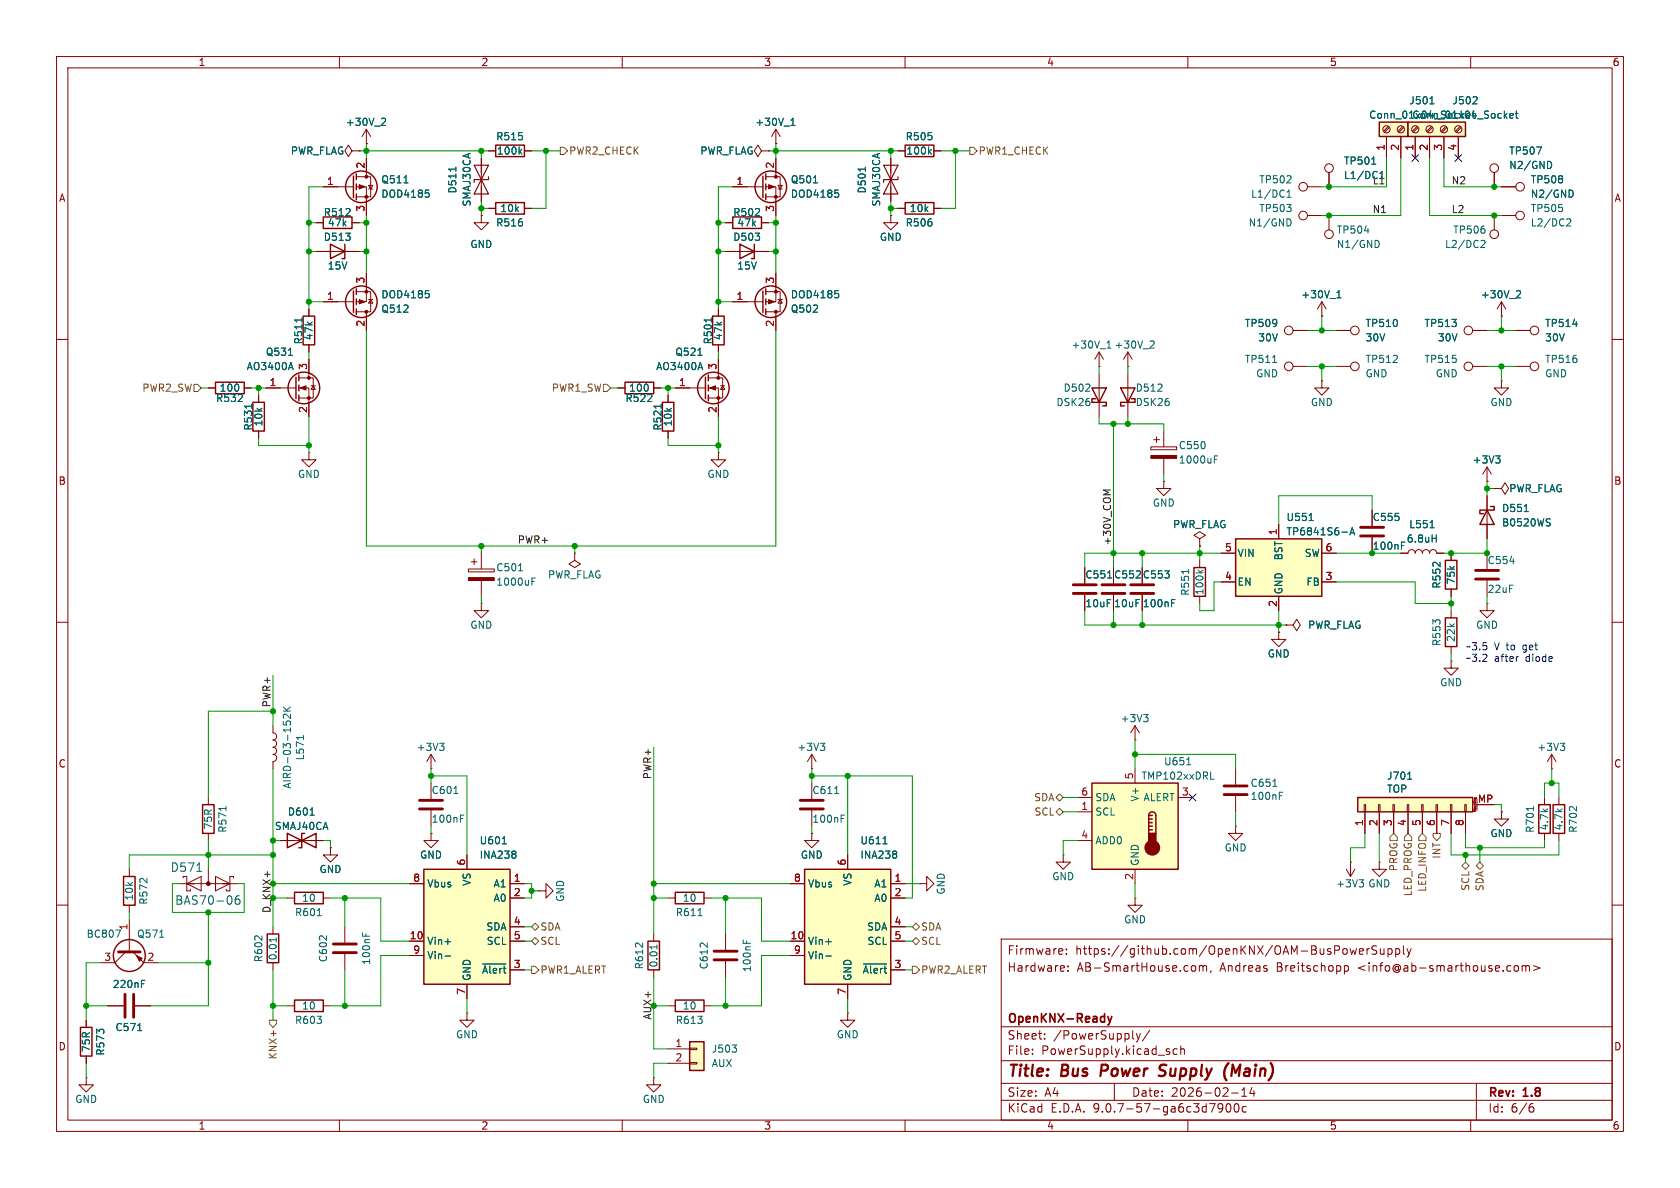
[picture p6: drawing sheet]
<svg xmlns="http://www.w3.org/2000/svg" width="297mm" height="210mm" viewBox="0 0 297 210" stroke-linecap="round" stroke-linejoin="round" font-family="sans-serif">
<defs><g id="words">
<g font-size="2.8" fill="#840000">
<text x="178" y="190.9">Title:</text>
<text x="187.7" y="190.9">Bus</text>
<text x="195.4" y="190.9">Power</text>
<text x="206.6" y="190.9">Supply</text>
<text x="218.8" y="190.9">(Main)</text>
</g>
<g font-size="2.1" fill="#006464">
<text x="30.1" y="154.3">D571</text>
<text x="30.9" y="160.1">BAS70-06</text>
</g>
<g font-size="2.1" fill="#840000">
<text x="178" y="172">Hardware:</text>
<text x="178" y="169">Firmware:</text>
<text x="190.1" y="169">https://github.com/OpenKNX/OAM-BusPowerSupply</text>
<text x="190.4" y="172">AB-SmartHouse.com,</text>
<text x="215.7" y="172">Andreas</text>
<text x="225.8" y="172">Breitschopp</text>
<text x="240.3" y="172">&lt;info@ab-smarthouse.com&gt;</text>
<text x="178" y="184">Sheet:</text>
<text x="178" y="181.2">OpenKNX-Ready</text>
<text x="186.2" y="184">/PowerSupply/</text>
<text x="178" y="186.7">File:</text>
<text x="184.1" y="186.7">PowerSupply.kicad_sch</text>
<text x="178" y="196.9">KiCad</text>
<text x="178" y="194.1">Size:</text>
<text x="184.7" y="194.1">A4</text>
<text x="185.7" y="196.9">E.D.A.</text>
<text x="193.3" y="196.9">9.0.7-57-ga6c3d7900c</text>
<text x="200" y="194.1">Date:</text>
<text x="207" y="194.1">2026-02-14</text>
<text x="263" y="194.3">Rev:</text>
<text x="263" y="196.9">Id:</text>
<text x="267.1" y="196.9">6/6</text>
<text x="269.4" y="194.3">1.8</text>
</g>
<g font-size="1.8" fill="#840000">
<text x="35" y="11.9">1</text>
<text x="85" y="11.9">2</text>
<text x="135" y="11.9">3</text>
<text x="185" y="11.9">4</text>
<text x="235" y="11.9">5</text>
<text x="285" y="11.9">6</text>
<text x="10.3" y="35.9">A</text>
<text x="285.3" y="35.9">A</text>
<text x="10.3" y="85.9">B</text>
<text x="285.3" y="85.9">B</text>
<text x="10.3" y="135.9">C</text>
<text x="285.3" y="135.9">C</text>
<text x="10.3" y="185.9">D</text>
<text x="285.3" y="185.9">D</text>
<text x="35" y="199.9">1</text>
<text x="85" y="199.9">2</text>
<text x="135" y="199.9">3</text>
<text x="185" y="199.9">4</text>
<text x="235" y="199.9">5</text>
<text x="285" y="199.9">6</text>
</g>
<g font-size="1.8" fill="#006464">
<text x="61" y="22.5">+30V_2</text>
<text x="133.4" y="22.5">+30V_1</text>
<text x="242" y="21.2">Conn_01x04_Socket</text>
<text x="249.1" y="18.6">J501</text>
<text x="249.6" y="21.2">Conn_01x04_Socket</text>
<text x="256.7" y="18.6">J502</text>
<text x="51.3" y="27.5">PWR_FLAG</text>
<text x="87.6" y="25">R515</text>
<text x="87.7" y="27.5">100k</text>
<text x="123.7" y="27.5">PWR_FLAG</text>
<text x="160" y="25">R505</text>
<text x="160.1" y="27.5">100k</text>
<text x="237.5" y="29.3">TP501</text>
<text x="266.7" y="27.5">TP507</text>
<text x="67.3" y="35.2">DOD4185</text>
<text x="67.3" y="32.6">Q511</text>
<text x="80.9" y="34.3" transform="rotate(-90 80.9 34.3)">D511</text>
<text x="139.7" y="35.2">DOD4185</text>
<text x="139.7" y="32.6">Q501</text>
<text x="153.3" y="34.3" transform="rotate(-90 153.3 34.3)">D501</text>
<text x="221.1" y="35.2">L1/DC1</text>
<text x="222.5" y="32.6">TP502</text>
<text x="237.5" y="31.9">L1/DC1</text>
<text x="242.6" y="32.7">L1</text>
<text x="266.7" y="30.1">N2/GND</text>
<text x="270.5" y="32.6">TP508</text>
<text x="270.5" y="35.2">N2/GND</text>
<text x="57.1" y="38.4">R512</text>
<text x="57.9" y="40.2">47k</text>
<text x="83.4" y="36.6" transform="rotate(-90 83.4 36.6)">SMAJ30CA</text>
<text x="87.6" y="40.2">R516</text>
<text x="88.3" y="37.7">10k</text>
<text x="129.5" y="38.4">R502</text>
<text x="130.3" y="40.2">47k</text>
<text x="155.8" y="36.6" transform="rotate(-90 155.8 36.6)">SMAJ30CA</text>
<text x="160" y="40.2">R506</text>
<text x="160.7" y="37.7">10k</text>
<text x="220.6" y="40.2">N1/GND</text>
<text x="222.5" y="37.7">TP503</text>
<text x="236.2" y="41.5">TP504</text>
<text x="256.8" y="41.5">TP506</text>
<text x="270.5" y="37.7">TP505</text>
<text x="270.5" y="40.2">L2/DC2</text>
<text x="57.1" y="42.8">D513</text>
<text x="57.8" y="47.9">15V</text>
<text x="83.1" y="44">GND</text>
<text x="129.5" y="42.8">D503</text>
<text x="130.2" y="47.9">15V</text>
<text x="155.4" y="42.8">GND</text>
<text x="236.2" y="44">N1/GND</text>
<text x="255.4" y="44">L2/DC2</text>
<text x="67.3" y="52.9">DOD4185</text>
<text x="139.7" y="52.9">DOD4185</text>
<text x="229.9" y="52.9">+30V_1</text>
<text x="261.7" y="52.9">+30V_2</text>
<text x="67.3" y="55.5">Q512</text>
<text x="139.7" y="55.5">Q502</text>
<text x="220" y="58">TP509</text>
<text x="241.3" y="58">TP510</text>
<text x="251.7" y="58">TP513</text>
<text x="273.1" y="58">TP514</text>
<text x="43.5" y="65.6">AO3400A</text>
<text x="46.9" y="63.1">Q531</text>
<text x="53.7" y="61" transform="rotate(-90 53.7 61)">R511</text>
<text x="55.5" y="60.2" transform="rotate(-90 55.5 60.2)">47k</text>
<text x="115.9" y="65.6">AO3400A</text>
<text x="119.3" y="63.1">Q521</text>
<text x="126" y="61" transform="rotate(-90 126 61)">R501</text>
<text x="127.9" y="60.2" transform="rotate(-90 127.9 60.2)">47k</text>
<text x="189.3" y="61.8">+30V_1</text>
<text x="196.9" y="61.8">+30V_2</text>
<text x="220" y="64.4">TP511</text>
<text x="222.3" y="60.6">30V</text>
<text x="241.3" y="64.4">TP512</text>
<text x="241.3" y="60.6">30V</text>
<text x="251.7" y="64.4">TP515</text>
<text x="254.1" y="60.6">30V</text>
<text x="273.1" y="64.4">TP516</text>
<text x="273.1" y="60.6">30V</text>
<text x="38.1" y="71.3">R532</text>
<text x="38.7" y="69.4">100</text>
<text x="110.5" y="71.3">R522</text>
<text x="111.1" y="69.4">100</text>
<text x="186.7" y="72">DSK26</text>
<text x="187.9" y="69.4">D502</text>
<text x="200.7" y="69.4">D512</text>
<text x="200.7" y="72">DSK26</text>
<text x="222" y="66.9">GND</text>
<text x="231.6" y="72">GND</text>
<text x="241.3" y="66.9">GND</text>
<text x="253.7" y="66.9">GND</text>
<text x="263.4" y="72">GND</text>
<text x="273.1" y="66.9">GND</text>
<text x="44.8" y="76.2" transform="rotate(-90 44.8 76.2)">R531</text>
<text x="46.6" y="75.5" transform="rotate(-90 46.6 75.5)">10k</text>
<text x="117.2" y="76.2" transform="rotate(-90 117.2 76.2)">R521</text>
<text x="119" y="75.5" transform="rotate(-90 119 75.5)">10k</text>
<text x="208.3" y="79.6">C550</text>
<text x="208.3" y="82.1">1000uF</text>
<text x="260.2" y="82.1">+3V3</text>
<text x="52.6" y="84.7">GND</text>
<text x="125" y="84.7">GND</text>
<text x="203.7" y="89.8">GND</text>
<text x="266.7" y="87.2">PWR_FLAG</text>
<text x="207.3" y="93.6">PWR_FLAG</text>
<text x="227.3" y="92.3">U551</text>
<text x="227.3" y="94.8">TP6841S6-A</text>
<text x="242.6" y="92.3">C555</text>
<text x="249" y="93.6">L551</text>
<text x="265.4" y="90.7">D551</text>
<text x="265.4" y="93.3">B0520WS</text>
<text x="87.6" y="101.2">C501</text>
<text x="218.7" y="98.7">VIN</text>
<text x="226.9" y="99.2" transform="rotate(-90 226.9 99.2)">BST</text>
<text x="230.6" y="98.7">SW</text>
<text x="242.6" y="97.4">100nF</text>
<text x="248.6" y="96.1">6.8uH</text>
<text x="262.9" y="99.9">C554</text>
<text x="87.6" y="103.7">1000uF</text>
<text x="96.8" y="102.5">PWR_FLAG</text>
<text x="191.8" y="102.5">C551</text>
<text x="191.8" y="107.5">10uF</text>
<text x="196.9" y="102.5">C552</text>
<text x="196.9" y="107.5">10uF</text>
<text x="201.9" y="102.5">C553</text>
<text x="201.9" y="107.5">100nF</text>
<text x="210.4" y="105.4" transform="rotate(-90 210.4 105.4)">R551</text>
<text x="213" y="105.3" transform="rotate(-90 213 105.3)">100k</text>
<text x="218.7" y="103.7">EN</text>
<text x="226.9" y="105.2" transform="rotate(-90 226.9 105.2)">GND</text>
<text x="230.9" y="103.7">FB</text>
<text x="254.9" y="104.2" transform="rotate(-90 254.9 104.2)">R552</text>
<text x="257.4" y="103.4" transform="rotate(-90 257.4 103.4)">75k</text>
<text x="262.9" y="105">22uF</text>
<text x="83.1" y="111.4">GND</text>
<text x="231.1" y="111.4">PWR_FLAG</text>
<text x="257.4" y="113.6" transform="rotate(-90 257.4 113.6)">22k</text>
<text x="260.9" y="111.4">GND</text>
<text x="224" y="116.4">GND</text>
<text x="254.9" y="114.3" transform="rotate(-90 254.9 114.3)">R553</text>
<text x="254.5" y="121.5">GND</text>
<text x="198" y="127.9">+3V3</text>
<text x="53.9" y="134.5" transform="rotate(-90 53.9 134.5)">L571</text>
<text x="73.6" y="132.9">+3V3</text>
<text x="140.9" y="132.9">+3V3</text>
<text x="205.7" y="135.5">U651</text>
<text x="271.7" y="132.9">+3V3</text>
<text x="51.6" y="139.5" transform="rotate(-90 51.6 139.5)">AIRD-03-152K</text>
<text x="76.2" y="140.6">C601</text>
<text x="143.5" y="140.6">C611</text>
<text x="193.5" y="141.8">SDA</text>
<text x="201.5" y="141.8" transform="rotate(-90 201.5 141.8)">V+</text>
<text x="201.7" y="138">TMP102xxDRL</text>
<text x="202.1" y="141.8">ALERT</text>
<text x="221" y="139.3">C651</text>
<text x="221" y="141.6">100nF</text>
<text x="245.1" y="138">J701</text>
<text x="245.1" y="140.3">TOP</text>
<text x="37.7" y="146.7" transform="rotate(-90 37.7 146.7)">75R</text>
<text x="40.2" y="147.3" transform="rotate(-90 40.2 147.3)">R571</text>
<text x="48.5" y="146.9">SMAJ40CA</text>
<text x="50.8" y="144.4">D601</text>
<text x="76.2" y="145.6">100nF</text>
<text x="84.7" y="149.5">U601</text>
<text x="143.5" y="145.6">100nF</text>
<text x="152" y="149.5">U611</text>
<text x="193.5" y="144.4">SCL</text>
<text x="193.5" y="149.5">ADD0</text>
<text x="263.4" y="148.2">GND</text>
<text x="271.4" y="147.3" transform="rotate(-90 271.4 147.3)">R701</text>
<text x="273.9" y="146.9" transform="rotate(-90 273.9 146.9)">4.7k</text>
<text x="276.5" y="146.9" transform="rotate(-90 276.5 146.9)">4.7k</text>
<text x="279" y="147.3" transform="rotate(-90 279 147.3)">R702</text>
<text x="56.4" y="154.5">GND</text>
<text x="74.2" y="152">GND</text>
<text x="84.7" y="152">INA238</text>
<text x="141.5" y="152">GND</text>
<text x="152" y="152">INA238</text>
<text x="185.9" y="155.8">GND</text>
<text x="201.5" y="153.2" transform="rotate(-90 201.5 153.2)">GND</text>
<text x="216.4" y="150.7">GND</text>
<text x="23.7" y="159.3" transform="rotate(-90 23.7 159.3)">10k</text>
<text x="26.3" y="160" transform="rotate(-90 26.3 160)">R572</text>
<text x="53.3" y="159.6">10</text>
<text x="75.4" y="157.1">Vbus</text>
<text x="83.4" y="156.7" transform="rotate(-90 83.4 156.7)">VS</text>
<text x="87.2" y="157.1">A1</text>
<text x="87.2" y="159.6">A0</text>
<text x="99.9" y="159.5" transform="rotate(-90 99.9 159.5)">GND</text>
<text x="120.6" y="159.6">10</text>
<text x="142.7" y="157.1">Vbus</text>
<text x="150.7" y="156.7" transform="rotate(-90 150.7 156.7)">VS</text>
<text x="154.5" y="157.1">A1</text>
<text x="154.5" y="159.6">A0</text>
<text x="167.2" y="158.2" transform="rotate(-90 167.2 158.2)">GND</text>
<text x="236.1" y="157.1">+3V3</text>
<text x="241.8" y="157.1">GND</text>
<text x="15.2" y="166">BC807</text>
<text x="24.1" y="166">Q571</text>
<text x="52.1" y="162.2">R601</text>
<text x="75.4" y="167.2">Vin+</text>
<text x="85.9" y="164.7">SDA</text>
<text x="86" y="167.2">SCL</text>
<text x="119.4" y="162.2">R611</text>
<text x="142.7" y="167.2">Vin+</text>
<text x="153.2" y="164.7">SDA</text>
<text x="153.3" y="167.2">SCL</text>
<text x="198.6" y="163.4">GND</text>
<text x="46.6" y="170.2" transform="rotate(-90 46.6 170.2)">R602</text>
<text x="49.1" y="169.9" transform="rotate(-90 49.1 169.9)">0.01</text>
<text x="58" y="170.2" transform="rotate(-90 58 170.2)">C602</text>
<text x="65.6" y="170.7" transform="rotate(-90 65.6 170.7)">100nF</text>
<text x="75.4" y="169.8">Vin-</text>
<text x="83.4" y="173.5" transform="rotate(-90 83.4 173.5)">GND</text>
<text x="85.1" y="172.3">~{Alert}</text>
<text x="113.9" y="171.5" transform="rotate(-90 113.9 171.5)">R612</text>
<text x="116.4" y="171.1" transform="rotate(-90 116.4 171.1)">0.01</text>
<text x="125.3" y="171.5" transform="rotate(-90 125.3 171.5)">C612</text>
<text x="132.9" y="171.9" transform="rotate(-90 132.9 171.9)">100nF</text>
<text x="142.7" y="169.8">Vin-</text>
<text x="150.7" y="173.5" transform="rotate(-90 150.7 173.5)">GND</text>
<text x="152.4" y="172.3">~{Alert}</text>
<text x="19.8" y="174.9">220nF</text>
<text x="53.3" y="178.7">10</text>
<text x="120.6" y="178.7">10</text>
<text x="20.3" y="182.5">C571</text>
<text x="52.1" y="181.2">R603</text>
<text x="80.5" y="183.7">GND</text>
<text x="119.4" y="181.2">R613</text>
<text x="147.8" y="183.7">GND</text>
<text x="16.1" y="186.1" transform="rotate(-90 16.1 186.1)">75R</text>
<text x="18.6" y="186.7" transform="rotate(-90 18.6 186.7)">R573</text>
<text x="125.7" y="186.3">J503</text>
<text x="125.7" y="188.8">AUX</text>
<text x="13.2" y="195.2">GND</text>
<text x="113.5" y="195.2">GND</text>
</g>
<g font-size="1.8" fill="#a90000">
<text x="64.5" y="29.9" transform="rotate(-90 64.5 29.9)">2</text>
<text x="136.9" y="29.9" transform="rotate(-90 136.9 29.9)">2</text>
<text x="244.9" y="26.7" transform="rotate(-90 244.9 26.7)">1</text>
<text x="247.4" y="26.7" transform="rotate(-90 247.4 26.7)">2</text>
<text x="249.9" y="26.7" transform="rotate(-90 249.9 26.7)">1</text>
<text x="252.5" y="26.7" transform="rotate(-90 252.5 26.7)">2</text>
<text x="255" y="26.7" transform="rotate(-90 255 26.7)">3</text>
<text x="257.6" y="26.7" transform="rotate(-90 257.6 26.7)">4</text>
<text x="57.7" y="32.8">1</text>
<text x="130.1" y="32.8">1</text>
<text x="64.5" y="37.5" transform="rotate(-90 64.5 37.5)">3</text>
<text x="136.9" y="37.5" transform="rotate(-90 136.9 37.5)">3</text>
<text x="57.7" y="53.1">1</text>
<text x="64.5" y="50.2" transform="rotate(-90 64.5 50.2)">3</text>
<text x="130.1" y="53.1">1</text>
<text x="136.9" y="50.2" transform="rotate(-90 136.9 50.2)">3</text>
<text x="64.5" y="57.9" transform="rotate(-90 64.5 57.9)">2</text>
<text x="136.9" y="57.9" transform="rotate(-90 136.9 57.9)">2</text>
<text x="54.4" y="65.5" transform="rotate(-90 54.4 65.5)">3</text>
<text x="126.7" y="65.5" transform="rotate(-90 126.7 65.5)">3</text>
<text x="47.6" y="68.3">1</text>
<text x="119.9" y="68.3">1</text>
<text x="54.4" y="73.1" transform="rotate(-90 54.4 73.1)">2</text>
<text x="126.7" y="73.1" transform="rotate(-90 126.7 73.1)">2</text>
<text x="225.8" y="94.7" transform="rotate(-90 225.8 94.7)">1</text>
<text x="216.5" y="97.5">5</text>
<text x="234.2" y="97.5">6</text>
<text x="216.5" y="102.6">4</text>
<text x="225.8" y="107.4" transform="rotate(-90 225.8 107.4)">2</text>
<text x="234.2" y="102.6">3</text>
<text x="200.4" y="137.9" transform="rotate(-90 200.4 137.9)">5</text>
<text x="191.1" y="140.7">6</text>
<text x="191.1" y="143.3">1</text>
<text x="208.8" y="140.7">3</text>
<text x="261.2" y="142">MP</text>
<text x="191.1" y="148.3">4</text>
<text x="241" y="146.1" transform="rotate(-90 241 146.1)">1</text>
<text x="243.6" y="146.1" transform="rotate(-90 243.6 146.1)">2</text>
<text x="246.1" y="146.1" transform="rotate(-90 246.1 146.1)">3</text>
<text x="248.7" y="146.1" transform="rotate(-90 248.7 146.1)">4</text>
<text x="251.2" y="146.1" transform="rotate(-90 251.2 146.1)">5</text>
<text x="253.7" y="146.1" transform="rotate(-90 253.7 146.1)">6</text>
<text x="256.3" y="146.1" transform="rotate(-90 256.3 146.1)">7</text>
<text x="258.8" y="146.1" transform="rotate(-90 258.8 146.1)">8</text>
<text x="73" y="156">8</text>
<text x="82.3" y="153.1" transform="rotate(-90 82.3 153.1)">6</text>
<text x="90.7" y="156">1</text>
<text x="140.3" y="156">8</text>
<text x="149.6" y="153.1" transform="rotate(-90 149.6 153.1)">6</text>
<text x="158" y="156">1</text>
<text x="200.4" y="155.6" transform="rotate(-90 200.4 155.6)">2</text>
<text x="90.7" y="158.5">2</text>
<text x="158" y="158.5">2</text>
<text x="22.6" y="164.5" transform="rotate(-90 22.6 164.5)">1</text>
<text x="72.3" y="166.1">10</text>
<text x="90.7" y="163.6">4</text>
<text x="90.7" y="166.1">5</text>
<text x="139.7" y="166.1">10</text>
<text x="158" y="163.6">4</text>
<text x="158" y="166.1">5</text>
<text x="18.3" y="169.9">3</text>
<text x="26" y="169.9">2</text>
<text x="73" y="168.7">9</text>
<text x="90.7" y="171.2">3</text>
<text x="140.3" y="168.7">9</text>
<text x="158" y="171.2">3</text>
<text x="82.3" y="176" transform="rotate(-90 82.3 176)">7</text>
<text x="149.6" y="176" transform="rotate(-90 149.6 176)">7</text>
<text x="119.3" y="185.2">1</text>
<text x="119.3" y="187.7">2</text>
</g>
<g font-size="1.8" fill="#725600">
<text x="100.5" y="27.5">PWR2_CHECK</text>
<text x="172.9" y="27.5">PWR1_CHECK</text>
<text x="25.1" y="69.4">PWR2_SW</text>
<text x="97.5" y="69.4">PWR1_SW</text>
<text x="182.7" y="141.8">SDA</text>
<text x="182.8" y="144.4">SCL</text>
<text x="247.2" y="154.1" transform="rotate(-90 247.2 154.1)">PROG</text>
<text x="254.9" y="151.9" transform="rotate(-90 254.9 151.9)">INT</text>
<text x="249.8" y="158.5" transform="rotate(-90 249.8 158.5)">LED_PROG</text>
<text x="252.3" y="157.8" transform="rotate(-90 252.3 157.8)">LED_INFO</text>
<text x="259.9" y="157.6" transform="rotate(-90 259.9 157.6)">SCL</text>
<text x="262.5" y="157.6" transform="rotate(-90 262.5 157.6)">SDA</text>
<text x="95.4" y="167.2">SCL</text>
<text x="95.4" y="164.7">SDA</text>
<text x="162.8" y="164.7">SDA</text>
<text x="162.8" y="167.2">SCL</text>
<text x="95.4" y="172.3">PWR1_ALERT</text>
<text x="162.8" y="172.3">PWR2_ALERT</text>
<text x="49.1" y="187.4" transform="rotate(-90 49.1 187.4)">KNX+</text>
</g>
<g font-size="1.8" fill="#0f0f0f">
<text x="256.5" y="32.7">N2</text>
<text x="242.6" y="37.8">N1</text>
<text x="256.5" y="37.8">L2</text>
<text x="91.4" y="96.2">PWR+</text>
<text x="196.5" y="96.5" transform="rotate(-90 196.5 96.5)">+30V_COM</text>
<text x="47.9" y="125.1" transform="rotate(-90 47.9 125.1)">PWR+</text>
<text x="115.2" y="137.8" transform="rotate(-90 115.2 137.8)">PWR+</text>
<text x="115.2" y="180.3" transform="rotate(-90 115.2 180.3)">AUX+</text>
</g>
<g font-size="1.8" fill="#0000c2">
<text x="259.1" y="115.2">~3.5</text>
<text x="259.1" y="117.2">~3.2</text>
<text x="264.2" y="115.2">V to</text>
<text x="264.2" y="117.2">after</text>
<text x="269.5" y="115.2">get</text>
<text x="269.8" y="117.2">diode</text>
</g>
<text font-size="1.8" fill="#009600" x="47.9" y="161.5" transform="rotate(-90 47.9 161.5)">D_KNX+</text>
<text font-size=".5" fill="#840000" x="261.2" y="143.7" transform="rotate(-90 261.2 143.7)">Mounting</text>
</g></defs>
<g fill="none" stroke="#840000" stroke-width=".18">
<path d="M10 10h277v190h-277zM12 12h273v186h-273zM60 10v2M110 10v2M160 10v2M210 10v2M260 10v2M129.5 53.3h5.4M135.4 51.6h2.5v3.5h-2.5M137.2 48.3v5h-1.8M137.2 55.1v3.3M137.5 53h.8"/>
<path d="M137.9 53l.4 .6h-.8zM10 60h2M194.3 64.8h.1M194.3 62.2l-.8 1.3M194.3 62.2l.8 1.3M194.3 62.2v2.6M285 60h2M101.6 97.8v1.3l-1 .6 1 .6 1-.6-1-.6M101.6 97.8h.1M205.7 85.1v1.3h1.3l-1.3 1.2-1.2-1.2h1.2M205.7 85.1h.1M212.1 95.3l1-.7-1-.6-1 .6 1 .7v1.2"/>
<path d="M212.1 96.5h.1M10 110h2M191.8 100.3v2.8M191.8 105.2v2.8M285 110h2M265.4 143.5v1.3h1.3l-1.3 1.3-1.2-1.3h1.2M265.4 143.5h.1M273 141v1.2M273 147.3v1.3M275.6 141v1.2M275.6 147.3v1.3M10 160h2"/>
<path d="M177 166h108v32h-108zM187.8 167.8l.1 .3-.7 .1M188.5 168.6v.1M188.5 167.8v.1M188.8 171.6v.1M188.8 170.8v.1M211.1 170.7l.3 .3v.4l-.3 .3M212 170.8l.5-.1 .2 .2M212 170.7v1M212.7 170.9l.2-.2 .3 .1 .1 .9M212.7 170.9v.8M214.1 171.6l-.1 .3"/>
<path d="M237.7 170.8l.4-.1 .3 .3v.4l-.2 .2h-.5M237.7 170.7v1.5M239.8 167.7l-.3 1-.3-.7-.2 .7M240.3 168.2l.7-.1v-.3l-.5-.1-.2 .2 .1 .7h.6M241.7 167.7v1M242.1 167.7l-.3 .1-.1 .2M243.4 167.3l-.6-.1-.2 .1v.5l.6 .3 .2 .3-.3 .3-.6-.1M244 167.7l.1 .9 .4 .1 .2-.1M244.7 167.7v1M245.4 167.8l.4-.1 .3 .3v.4l-.1 .2h-.6M245.4 167.7v1.5M246.7 167.8l.5-.1 .3 .3v.4l-.2 .2h-.6"/>
<path d="M246.7 167.7v1.5M248.1 167.2v1.3l.2 .2M248.7 167.7l.4 1M249.1 168.7l-.1 .4-.3 .1M249.5 167.7l-.4 1M267.8 170.8l.4-.1 .3 .3v.4l-.3 .3-.4-.1-.1-.2v-.4zM269.1 170.8l.4-.1 .2 .2M269.1 170.7v1M269.7 170.9l.3-.2 .3 .1 .1 .9M269.7 170.9v.8M271.1 170.7l1.1 .4-1.1 .5M285 160h2"/>
<path d="M60 198v2M110 198v2M160 198v2M177 194.5h108M177 191.5h108M177 187.5h108M177 181.5h108M182.5 186.3v.1M182.5 185.5v.1M184.7 183.6v.1M184.7 182.8v.1M197 191.5v3"/>
<path d="M200.9 182.7l.3 1M201.2 183.7l-.1 .4-.2 .1M201.6 182.7l-.4 1M203.2 182.1l-1.2 2M208.1 185.5l-.4-.1-.3 .3v.4l.1 .2h.6M208.7 185.5l.3-.1 .3 .1 .1 .9M208.7 184.9v1.5M210 198v2M216.2 195.7l-.3 .3h-.3l-.3-.3 .2-.5 .4-.1 .2 .1a.99 .99 0 0 1-.4 1.4h-.2M216.9 195.2l.2-.1a.81 .81 0 0 1 .6 .6 .81 .81 0 0 1-.3 .8l-.2 .1a.81 .81 0 0 1-.3-1.4zM217.7 193.2h1.2M218.3 195.2l.2-.1a.81 .81 0 0 1 .6 .6 .81 .81 0 0 1-.3 .8l-.1 .1a.81 .81 0 0 1-.4-1.4z"/>
<path d="M219.5 193.8h.9M219.5 192.7l.5-.4v1.5M220.3 195.7l-.4-.1-.3 .3v.4l.1 .2h.6M221.3 192.2l-.3 1.1h.9M221.7 192.8v1M260 198v2M261 191.5v6.5M270.6 195.7h.4l.2 .3-.1 .5-.5 .1M271 195.1l-.4 .1"/>
</g>
<path d="M194.8 188.2l-.3 2M205.9 190a.85 .85 0 0 1-1.1 .1M205.9 188.2l-.6 .1a.46 .46 0 0 0-.3 .5 .46 .46 0 0 0 .3 .4l.6 .2M217.2 187.9l-.1 .1M218.4 189.6l-.5-1.4-.2 2" fill="none" stroke="#840000" stroke-width=".4"/>
<path d="M195.8 179.7l.4 1M196.6 179.7l-.4 1M196.2 180.7l-.1 .3-.3 .2" fill="none" stroke="#840000" stroke-width=".3"/>
<path d="M189.7 103.4h4.1M189.7 104.9h4.1" fill="none" stroke="#840000" stroke-width=".51"/>
<path d="M147.6 51.4h.6M148 51.9l.3 .2v.3l-.3 .2M195.7 61.5h.7M195.7 60.6l.4-.3v1.2M195.8 102.2h.7M271.1 142.6v.7" fill="none" stroke="#006464" stroke-width=".18"/>
<g fill="none" stroke="#840000" stroke-width=".25">
<path d="M134.9 51.4v3.8M135.4 51.1v1M135.4 52.8v1M135.4 54.6v1M272 142.2h2.1v5.1h-2.1zM274.6 142.2h2v5.1h-2z"/>
<circle cx="136.3" cy="53.3" r="2.79"/>
</g>
<g fill="#840000" stroke="#840000" stroke-width=".18">
<path d="M135.9 53l1 .3-1 .4z"/>
<circle cx="137.2" cy="55.1" r=".25"/>
<circle cx="137.2" cy="51.6" r=".25"/>
</g>
<path d="M121.9 184.2h2.6v5h-2.6z" fill="#ffffc2"/>
<path d="M129.5 38.4h5.1v2h-5.1zM47.2 165.1h2.1v5.1h-2.1zM52.1 176.8h5v2h-5zM121.9 184.2h2.6v5h-2.6z" fill="none" stroke="#840000" stroke-width=".25"/>
<g fill="none" stroke="#840000" stroke-width=".18">
<path d="M128.3 39.4h1.2M134.6 39.4h1.3M226.1 111.8v1.2h1.2l-1.2 1.3-1.3-1.3h1.3M226.1 111.8h.1M200.7 130.8h.1M200.7 128.3l-.8 1.2M200.7 128.3l.7 1.2M200.7 128.3v2.5M48.3 163.8v1.3M48.3 170.2v1.3M50.8 177.8h1.3M57.1 177.8h1.3"/>
<path d="M115.6 190.5v1.3h1.2l-1.2 1.2-1.3-1.2h1.3M115.6 190.5h.1M118.1 185.4h3.8M118.1 188h3.8M121.9 185.3h1.3v.2h-1.3zM121.9 187.8h1.3v.3h-1.3z"/>
</g>
<path d="M202.2 126.3h.8l-.5 .5M202.7 126.8l.3 .2v.3l-.3 .3M48.8 165.8v.7M48.8 166.1h-1.2l.2 .1M129.4 184.7h.8l-.4 .5M130.1 185.3l.1 .2-.1 .4" fill="none" stroke="#006464" stroke-width=".18"/>
<path d="M218.4 95.3h15.3v10.1h-15.3z" fill="#ffffc2"/>
<g fill="none" stroke="#840000" stroke-width=".25">
<path d="M110.5 67.6h5.1v2h-5.1zM117.1 71.1h2v5.1h-2zM124.7 66.7v3.8M125.2 66.3v1M125.2 68.1v1M125.2 69.9v1M193 68.6h2.6l-1.3 2.5zM193.7 70.5h-.7v.6h2.6v.7h-.7M218.4 95.3h15.3v10.1h-15.3zM255.5 109.2h2.1v5.1h-2.1zM14.2 181.6h2.1v5.1h-2.1z"/>
<circle cx="126.1" cy="68.6" r="2.79"/>
</g>
<g fill="none" stroke="#840000" stroke-width=".18">
<path d="M157.5 38.1v1.3h-1.3l1.3 1.2 1.2-1.2h-1.2M157.5 38.1h.1M109.2 68.6h1.3M115.6 68.6h1.2M118.1 69.9v1.2M118.1 76.2v1.3M119.4 68.6h5.3M125.2 66.8h2.6v3.6h-2.6M125.2 68.6h1.8v5.1M127 63.5v3.3M127.4 68.2h.7M127.8 68.2l.3 .6h-.7z"/>
<path d="M194.3 66v7.7M127 80v1.3h-1.3l1.3 1.3 1.3-1.3h-1.3M127 80h.1M215.9 97.8h2.5M226.1 92.7v2.6M233.7 97.8h2.5M215.9 102.9h2.5M226.1 105.4v2.6M233.7 102.9h2.5M256.5 116.8v1.3h1.3l-1.3 1.3-1.2-1.3h1.2M256.5 116.8h.1M256.5 108v1.2"/>
<path d="M256.5 114.3v1.3M262.9 106.7v1.3h1.3l-1.3 1.2-1.3-1.2h1.3M262.9 106.7h.1M238 153.7l.8 1.2M238.8 152.4h.1M238.8 152.4v2.5M239.5 153.7l-.7 1.2M61 163.8v2.8M61 168.7v2.8M15.2 180.3v1.3M15.2 186.7v1.3"/>
</g>
<path d="M116.9 71.5v.7M123.4 62.8h.7M123.8 64.1l.4 1.2M231.4 92h.8M237.2 94.1h1M238.6 94.6l.5-1.3 .4 1.3M238.8 94.2h.6M240.3 155.5h.8l-.5 .5M240.8 156l.3 .2v.3l-.3 .3M64.1 164.9v.6M64.7 165.1v.4" fill="none" stroke="#006464" stroke-width=".18"/>
<g fill="#840000" stroke="#840000" stroke-width=".18">
<path d="M125.5 68.6l1-.4v.8z"/>
<circle cx="127" cy="66.8" r=".25"/>
<circle cx="127" cy="70.4" r=".25"/>
</g>
<path d="M58.9 168.4h4.1M58.9 166.9h4.1" fill="none" stroke="#840000" stroke-width=".51"/>
<path d="M240 141h20.3v2.5h-20.3z" fill="#ffffc2"/>
<path d="M160 25.7h5.1v2h-5.1zM160 35.8h5.1v2h-5.1zM126 55.9h2v5.1h-2zM130.8 43.2l2.5 1.3-2.5 1.2zM133.3 43.2v2.5h-.5M262.9 90.2l1.3 2.5h-2.6zM263.5 89.5h.7v.7h-2.6v.6h.7M240 141h20.3v2.5h-20.3z" fill="none" stroke="#840000" stroke-width=".25"/>
<g fill="none" stroke="#840000" stroke-width=".18">
<path d="M137.2 25.4h.1M137.2 22.9l-.8 1.2M137.2 22.9l.7 1.2M137.2 22.9v2.5M158.7 26.7h1.3M158.7 36.8h1.3M165.1 26.7h1.3M165.1 36.8h1.3M127 54.6v1.3M128.3 44.5h7.6M228.6 58.4h2.5M233.7 55.9h.1"/>
<path d="M233.7 53.3l-.8 1.3M233.7 53.3l.7 1.3M233.7 53.3v2.6M268 58.4h2.5M127 61v1.2M203.5 79h4.5v.5h-4.5zM204 77.7h1M204.5 77.2v1M205.7 76.2v2.8M265.4 67.3v1.3h1.3l-1.3 1.3-1.2-1.3h1.2M265.4 67.3h.1M268 64.8h2.5"/>
<path d="M83.3 99.3h1M83.8 98.8v1M85.1 97.8v2.8M205.7 81v2.8M262.9 85.1h.1M262.9 82.6v2.5M262.9 87.6v7.7M262.9 82.6l-.8 1.2M262.9 82.6l.8 1.2M264.2 86.4h1.2l.7-1.1 .6 1.1-.6 1-.7-1M264.2 86.4h.1M82.8 100.6h4.6v.5h-4.6z"/>
<path d="M85.1 106.7v1.3h1.3l-1.3 1.2-1.3-1.2h1.3M85.1 106.7h.1M85.1 102.6v2.8M227.3 110.5h1.3l.6-1 .7 1-.7 1-.6-1M227.3 110.5h.1M274.3 135.9h.1M274.3 133.4l-.7 1.2M274.3 133.4l.8 1.2M274.3 133.4v2.5M218.4 146.1v1.2h1.3l-1.3 1.3-1.2-1.3h1.2M218.4 146.1h.1M241.2 142.2h.2v1.3h-.2z"/>
<path d="M241.3 143.5v3.8M243.7 142.2h.3v1.3h-.3zM243.8 152.4v1.3h1.3l-1.3 1.2-1.2-1.2h1.2M243.8 152.4h.1M243.8 143.5v3.8M246.3 142.2h.2v1.3h-.2zM246.4 143.5v3.8M248.8 142.2h.2v1.3h-.2zM248.9 143.5v3.8M251.3 142.2h.3v1.3h-.3zM251.5 143.5v3.8M253.9 142.2h.2v1.3h-.2z"/>
<path d="M254 143.5v3.8M256.4 142.2h.3v1.3h-.3zM256.5 143.5v3.8M259 142.2h.2v1.3h-.2zM259.1 143.5v3.8M260.5 142h.3M260.5 141.7v.1M260.6 141.1h.4M260.7 141.2h.1M260.7 141.1v.1M260.9 143.2h-.4l.3 .1-.3 .1h.4M261.1 141.2v2.1"/>
<path d="M261.1 142.2h3.1M15.2 190.5v1.3h1.3l-1.3 1.2-1.2-1.2h1.2M15.2 190.5h.1"/>
<circle cx="227.8" cy="58.4" r=".76"/>
<circle cx="271.3" cy="58.4" r=".76"/>
<circle cx="271.3" cy="64.8" r=".76"/>
</g>
<g fill="none" stroke="#006464" stroke-width=".18">
<path d="M139.8 22.2h.7M139.8 21.3l.4-.4v1.3M164.3 26.8l.3 .4M164.6 26.4l-.4 .5M125.8 56.2v.7M236.3 52.6h.8M236.3 51.7l.4-.3v1.2M278.1 57.3h.7M214.7 81.2h.4M214.7 80.6h.6M264.4 80.6h.8l-.4 .5M264.9 81.1l.3 .2v.3l-.3 .3"/>
<path d="M269.5 90.4h.7M273.8 92.4l.3 .2-.3 .4M273.9 91.7l.2 .1M91.7 100.9h.7M94 102.8h.5M94 102.2h.6M248.8 137.7h.8M275.8 131.4h.8l-.4 .5M276.4 131.9l.2 .2v.3l-.2 .3"/>
</g>
<g fill="#840000" stroke="#840000" stroke-width=".18">
<path d="M203.5 80.5h4.5v.5h-4.5z"/>
<path d="M82.8 102.1h4.6v.5h-4.6z"/>
</g>
<path d="M243.8 21.6h5.1v2.5h-5.1z" fill="#ffffc2"/>
<path d="M243.8 21.6h5.1v2.5h-5.1zM21.8 154.9h2.1v5.1h-2.1z" fill="none" stroke="#840000" stroke-width=".25"/>
<g fill="none" stroke="#840000" stroke-width=".18">
<path d="M245.1 24.1v3.8M245.4 22.4l-.8 .8M245.6 22.5l-.8 .9M247.6 24.1v3.8M248 22.4l-.9 .8M248.2 22.5l-.9 .9M242.6 90.2v2.8M242.6 95v2.8M247.6 97.8h1.3a.64 .64 0 0 1 .7-.6 .64 .64 0 0 1 .6 .6 .64 .64 0 0 1 .6-.6 .64 .64 0 0 1 .7 .6 .64 .64 0 0 1 .6-.6 .64 .64 0 0 1 .6 .6 .64 .64 0 0 1 .7-.6 .64 .64 0 0 1 .6 .6h1.3M22.9 153.7v1.2M22.9 160v1.3"/>
<circle cx="245.1" cy="22.9" r=".63"/>
<circle cx="247.6" cy="22.9" r=".63"/>
</g>
<path d="M252.8 18.4h.7M247.8 96.4h.4M247.8 95.8h.6M252.8 93.3h.7M253.2 95.2h.7M253.9 94.6v1.2" fill="none" stroke="#006464" stroke-width=".18"/>
<path d="M240.5 93.2h4.1M240.5 94.7h4.1" fill="none" stroke="#840000" stroke-width=".51"/>
<path d="M248.9 21.6h10.2v2.5h-10.2z" fill="#ffffc2"/>
<g fill="none" stroke="#840000" stroke-width=".25">
<path d="M248.9 21.6h10.2v2.5h-10.2zM255.5 99.1h2.1v5h-2.1z"/>
<circle cx="22.9" cy="168.9" r="2.82"/>
</g>
<g fill="none" stroke="#840000" stroke-width=".18">
<path d="M250.2 24.1v3.8M250.5 22.4l-.8 .8M250.7 22.5l-.8 .9M252.7 24.1v3.8M253.1 22.4l-.9 .8M253.2 22.5l-.8 .9M255.3 24.1v3.8M255.6 22.4l-.8 .8M255.8 22.5l-.9 .9M257.8 24.1v3.8M258.1 22.4l-.8 .8M258.3 22.5l-.8 .9"/>
<path d="M264.2 30.5v2.5M265.4 33h2.6M265.4 38.1h2.6M236.2 58.4h2.6M233.7 67.3v1.3h1.2l-1.2 1.3-1.3-1.3h1.3M233.7 67.3h.1M236.2 64.8h2.6M256.5 97.8v1.3M262.9 97.8v2.8M256.5 104.1v1.3M262.9 102.6v2.8M218.4 135.9v2.8"/>
<path d="M218.4 140.7v2.8M19 177.8h2.8M22.2 168.3l-1.9 1.9h-2.5M22.9 162.6v5.7M23.5 168.3l1.9 1.9h2.5M23.9 177.8h2.8"/>
<circle cx="250.2" cy="22.9" r=".63"/>
<circle cx="252.7" cy="22.9" r=".63"/>
<circle cx="255.3" cy="22.9" r=".63"/>
<circle cx="257.8" cy="22.9" r=".63"/>
<circle cx="264.2" cy="29.7" r=".76"/>
<circle cx="268.7" cy="33" r=".76"/>
<circle cx="268.7" cy="38.1" r=".76"/>
<circle cx="239.5" cy="58.4" r=".76"/>
<circle cx="239.5" cy="64.8" r=".76"/>
</g>
<g fill="none" stroke="#006464" stroke-width=".18">
<path d="M261 17.1l.1 .2v.3l-.8 .8h.8M268.1 19.6v1.1l.3 .2M266.9 20.5l.6-.1v-.3h-.4l-.2 .1 .1 .6h.5M267.9 20.1h.5M271.6 26h.9l-.5 1.2M273.9 28.5a.68 .68 0 0 1 .4 .7 .68 .68 0 0 1-.4 .6M277 38.7h.5l.2 .3-.8 .9h.8M277.7 33.6a.68 .68 0 0 1 .4 .6 .68 .68 0 0 1-.4 .7M266.9 99.2h.8M225 139h.7M226.2 140.7h.4M226.2 140.1h.6"/>
<path d="M20.5 164.4h.8l-.5 1.3M25 173.9h.4M25 173.3h.6M28.2 165.7h.8M24.3 182.2h.8"/>
</g>
<path d="M260.9 100.8h4M260.9 102.4h4M216.4 138.9h4.1M216.4 140.5h4.1M21 168.3h3.8M22.1 175.8v4M23.6 175.8v4" fill="none" stroke="#840000" stroke-width=".51"/>
<path d="M24.1 168.9l1 .5-.5 .5z" fill="#840000" stroke="#840000" stroke-width=".18"/>
<path d="M193 138.4h15.3v15.3h-15.3z" fill="#ffffc2"/>
<g fill="none" stroke="#840000" stroke-width=".25">
<path d="M57.1 38.4h5.1v2h-5.1zM62.5 31.1v3.8M63 30.7v1.1M63 32.5v1M63 34.3v1M87.6 35.8h5.1v2h-5.1zM87.6 25.7h5.1v2h-5.1zM134.9 31.1v3.8M135.4 30.7v1.1M135.4 32.5v1M135.4 34.3v1M53.6 55.9h2v5.1h-2z"/>
<path d="M58.4 43.2l2.6 1.3-2.6 1.2zM61 43.2v2.5h-.5M62.5 51.4v3.8M63 51.1v1M63 52.8v1M63 54.6v1M38.1 67.6h5.1v2h-5.1zM44.7 71.1h2v5.1h-2zM52.3 66.7v3.8M52.8 66.3v1M52.8 68.1v1M52.8 69.9v1"/>
<path d="M198.1 68.6h2.6l-1.3 2.5zM200 70.5h.7v.6h-2.6v.7h.7M211.1 100.3h2v5.1h-2zM193 138.4h15.3v15.3h-15.3zM203.1 144.1a.64 .64 0 0 1 .6-.6 .64 .64 0 0 1 .6 .6v3.2M203.1 144.1v3.2M203.1 144.1h.6M203.1 144.8h.6M203.1 145.4h.6M203.1 146.1h.6M203.1 146.7h.6"/>
<circle cx="63.9" cy="33" r="2.79"/>
<circle cx="136.3" cy="33" r="2.79"/>
<circle cx="63.9" cy="53.3" r="2.79"/>
<circle cx="53.7" cy="68.6" r="2.79"/>
</g>
<g fill="#840000" stroke="#840000" stroke-width=".25">
<path d="M203.1 147.3h1.2v1.9h-1.2z"/>
<circle cx="203.7" cy="149.9" r="1.27"/>
</g>
<g fill="none" stroke="#840000" stroke-width=".18">
<path d="M55.9 39.4h1.2M57.1 33h5.4M62.2 26.7l-.6-1-.6 1 .6 1 .6-1h1.3M62.2 39.4h1.3M63 31.2h2.5v3.6h-2.5M63 33h1.8v5.1M63.5 26.7h.1M64.8 25.4h.1M64.8 22.9v2.5M64.8 27.9v3.3M64.8 22.9l-.8 1.2M64.8 22.9l.7 1.2"/>
<path d="M65.2 32.8h.7l-.4 .6zM65.2 33.4h.7M85.1 38.1v1.3h-1.3l1.3 1.2 1.3-1.2h-1.3M85.1 38.1h.1M85.1 27.9v7.7M86.4 36.8h1.2M86.4 26.7h1.2M92.7 36.8h1.3M92.7 26.7h1.3M129.5 33h5.4M134.6 26.7l-.6-1-.7 1 .7 1 .6-1h1.3M135.4 31.2h2.5v3.6h-2.5"/>
<path d="M135.4 33h1.8v5.1M135.9 26.7h.1M137.2 27.9v3.3M137.5 32.8h.8l-.4 .6zM137.5 33.4h.8M157.5 27.9v7.7M231.1 33h2.6M231.1 38.1h2.6M234.9 30.5v2.5M234.9 38.1v2.5M264.2 38.1v2.5M54.6 54.6v1.3"/>
<path d="M55.9 44.5h7.6M57.1 53.3h5.4M63 51.6h2.5v3.5h-2.5M64.8 48.3v5h-1.8M64.8 55.1v3.3M65.2 53h.7M65.5 53l.4 .6h-.7zM260.3 58.4h2.6M265.4 55.9h.1M265.4 53.3l-.7 1.3M265.4 53.3l.8 1.3M265.4 53.3v2.6"/>
<path d="M36.8 68.6h1.3M43.2 68.6h1.2M45.7 69.9v1.2M45.7 76.2v1.3M47 68.6h5.3M52.8 66.8h2.6v3.6h-2.6M52.8 68.6h1.8v5.1M54.6 61v1.2M54.6 63.5v3.3M55 68.2h.8M55.4 68.2l.4 .6h-.8zM199.4 64.8h.1"/>
<path d="M199.4 62.2v2.6M199.4 66v7.7M199.4 62.2l-.8 1.3M199.4 62.2l.8 1.3M228.6 64.8h2.5M260.3 64.8h2.6M54.6 80v1.3h-1.3l1.3 1.3 1.3-1.3h-1.3M54.6 80h.1M212.1 99.1v1.2M196.8 100.3v2.8M196.8 105.2v2.8M201.9 100.3v2.8"/>
<path d="M201.9 105.2v2.8M212.1 105.4v1.3M143.5 135.9h.1M143.5 133.4l-.8 1.2M143.5 133.4l.8 1.2M143.5 133.4v2.5M143.5 138.4v2.8M200.7 135.9v2.5M31.7 156.2h10.2M32.4 154.9v.3M33 154.9v2.6h.7v-.3M33 156.2l2.6-1.3v2.6z"/>
<path d="M36.8 153.7v2.5M38.1 154.9l2.5 1.3-2.5 1.3zM41.3 155.2v-.3h-.7v2.6h-.6v-.3M58.4 149.9v1.2h1.3l-1.3 1.3-1.3-1.3h1.3M58.4 149.9h.1M143.5 143.3v2.8M162.6 156.2h1.2v-1.3l1.3 1.3-1.3 1.3v-1.3M162.6 156.2h.1M188 151.1v1.3h1.2l-1.2 1.3-1.3-1.3h1.3M188 151.1h.1M190.5 141h2.5M190.5 143.5h2.5"/>
<path d="M190.5 148.6h2.5M200.7 158.8v1.2h1.2l-1.2 1.3-1.3-1.3h1.3M200.7 158.8h.1M200.7 153.7v2.5M208.3 141h2.5M149.9 179.1v1.2h1.2l-1.2 1.3-1.3-1.3h1.3M149.9 179.1h.1"/>
<circle cx="230.4" cy="33" r=".76"/>
<circle cx="230.4" cy="38.1" r=".76"/>
<circle cx="234.9" cy="29.7" r=".76"/>
<circle cx="234.9" cy="41.4" r=".76"/>
<circle cx="259.6" cy="58.4" r=".76"/>
<circle cx="264.2" cy="41.4" r=".76"/>
<circle cx="227.8" cy="64.8" r=".76"/>
<circle cx="259.6" cy="64.8" r=".76"/>
</g>
<g fill="none" stroke="#006464" stroke-width=".18">
<path d="M67.6 20.9l.4 .1 .2 .3-.8 .9h.8M71.4 32.3h.7M75.2 33.6h.6M75.6 34.1l.3 .2v.3l-.3 .3M80.6 29.5v.8M91.9 26.8l.4 .4M92.3 26.4l-.5 .5M143.8 32.3h.7M147.6 33.6h.6M148 34.1l.3 .2v.3l-.3 .3M153 29.5v.8M227.5 34.9h.7"/>
<path d="M227.5 34l.4-.4v1.3M227.8 38.7a.68 .68 0 0 1 .5 .6 .68 .68 0 0 1-.5 .6M242.5 29h.7M244 30.7l.3-.4v1.3M53.4 56.2v.7M75.2 51.4h.6M75.6 51.9l.3 .2v.3l-.3 .2M241.2 40.8h.8M243.4 42.5a.68 .68 0 0 1 .4 .6 .68 .68 0 0 1-.4 .7M261.9 42.5h.4l.2 .4-.7 .9h.7M268.3 51.4h.4l.1 .3-.8 .9h.8M44.5 71.5v.7"/>
<path d="M51 62.8h.7M51.4 64.1l.4 1.2M203.5 60.3h.4l.1 .3-.7 .9h.7M225 64.1h.7M207.1 106.6h.4M207.1 106h.6M210.1 100.7v.7M211.8 100.8l.5 .5M212.7 100.8l-.5 .3M145 131.4h.8l-.4 .5M145.6 131.9l.2 .2v.3l-.2 .3M209.8 135.2h.7"/>
<path d="M214 137.7h.6M34.8 154h.9M42.3 158.4a.59 .59 0 0 0-.7 .6v.6l.1 .2 .4 .1 .3-.2v-.5l-.1-.2-.4-.1-.3 .3M147.6 140.3h.7M148.7 144.7h.4M148.7 144.1h.6"/>
</g>
<g fill="#840000" stroke="#840000" stroke-width=".18">
<path d="M135.9 32.6l1 .4-1 .4z"/>
<path d="M53.1 68.6l1-.4v.8z"/>
<path d="M63.5 32.6l1 .4-1 .4z"/>
<path d="M63.5 53l1 .3-1 .4z"/>
<circle cx="36.8" cy="156.2" r=".33"/>
<circle cx="137.2" cy="31.2" r=".25"/>
<circle cx="137.2" cy="34.8" r=".25"/>
<circle cx="54.6" cy="66.8" r=".25"/>
<circle cx="54.6" cy="70.4" r=".25"/>
<circle cx="64.8" cy="31.2" r=".25"/>
<circle cx="64.8" cy="34.8" r=".25"/>
<circle cx="64.8" cy="55.1" r=".25"/>
<circle cx="64.8" cy="51.6" r=".25"/>
</g>
<path d="M194.8 103.4h4.1M194.8 104.9h4.1M199.9 103.4h4.1M199.9 104.9h4.1M141.5 141.5h4M141.5 143h4" fill="none" stroke="#840000" stroke-width=".51"/>
<path d="M83.8 29.2h2.6l-1.3 2.6zM85.1 31.8l1.3 2.5h-2.6zM86.4 31.2v.6h-2.6v.5M156.2 29.2h2.5l-1.2 2.6zM157.5 31.8l1.2 2.5h-2.5zM158.7 31.2v.6h-2.5v.5" fill="none" stroke="#840000" stroke-width=".2"/>
<path d="M142.2 153.7h15.3v20.3h-15.3z" fill="#ffffc2"/>
<path d="M119.4 157.7h5.1v2.1h-5.1zM142.2 153.7h15.3v20.3h-15.3zM114.6 166.4h2v5.1h-2zM119.4 176.8h5.1v2h-5.1z" fill="none" stroke="#840000" stroke-width=".25"/>
<g fill="none" stroke="#840000" stroke-width=".18">
<path d="M118.1 158.8h1.3M124.5 158.8h1.2M139.7 156.2h2.5M143.5 147.3v1.3h1.3l-1.3 1.3-1.3-1.3h1.3M143.5 147.3h.1M149.9 151.1v2.6M157.5 156.2h2.5M157.5 158.8h2.5M115.6 165.1v1.3M115.6 171.5v1.2M118.1 177.8h1.3M124.5 177.8h1.2"/>
<path d="M128.3 165.1v2.8M128.3 169.9v2.8M139.7 166.4h2.5M139.7 168.9h2.5M149.9 174v2.5M157.5 166.4h2.5M157.5 163.8h2.5M157.5 171.5h2.5"/>
</g>
<path d="M156.1 149.2h.7M158.4 150.5l.1 .2-.1 .2M158.4 151l.1 .2-.1 .4M116.1 167v.8M116.1 167.4h-1.2l.2 .1M123.4 161.9h.7M131.4 166.2v.6M132 166.3v.5M146 166.5h1M146 169h1M152.6 170.4h4.1" fill="none" stroke="#006464" stroke-width=".18"/>
<path d="M126.2 169.7h4.1M126.2 168.1h4.1" fill="none" stroke="#840000" stroke-width=".51"/>
<path d="M74.9 153.7h15.3v20.3h-15.3z" fill="#ffffc2"/>
<path d="M35.8 142.2h2v5.1h-2zM50.8 147.3v2.6l5.1-2.6v2.6zM52.1 157.7h5v2.1h-5zM53.8 147.3h-.5v2.6h-.5M74.9 153.7h15.3v20.3h-15.3z" fill="none" stroke="#840000" stroke-width=".25"/>
<g fill="none" stroke="#840000" stroke-width=".18">
<path d="M55.9 39.4h1.2M57.1 33h2.6M62.2 39.4h1.3M63.5 26.7h.1M64.8 25.4h.1M64.8 27.9v2.6M64.8 35.6v2.5M85.1 38.1h.1M85.1 27.9v2.6M85.1 33v2.6M86.4 36.8h1.2M86.4 26.7h1.2"/>
<path d="M92.7 36.8h1.3M92.7 26.7h1.3M128.3 39.4h1.2M129.5 33h2.6M134.6 39.4h1.3M135.9 26.7h.1M137.2 25.4h.1M137.2 27.9v2.6M137.2 35.6v2.5M157.5 38.1h.1M157.5 27.9v2.6M157.5 33v2.6"/>
<path d="M158.7 36.8h1.3M158.7 26.7h1.3M165.1 36.8h1.3M165.1 26.7h1.3M234.9 30.5v2.5M245.1 24.1v3.8M247.6 24.1v3.8M250.2 24.1v3.8M252.7 24.1v3.8M255.3 24.1v3.8M257.8 24.1v3.8M264.2 30.5v2.5"/>
<path d="M265.4 33h2.6M54.6 54.6v1.3M55.9 44.5h2.5M57.1 53.3h2.6M61 44.5h2.5M64.8 48.3v2.5M64.8 55.9v2.5M127 54.6v1.3M128.3 44.5h2.5M129.5 53.3h2.6M133.3 44.5h2.6M137.2 48.3v2.5"/>
<path d="M137.2 55.9v2.5M228.6 58.4h2.5M233.7 55.9h.1M236.2 58.4h2.6M260.3 58.4h2.6M265.4 55.9h.1M268 58.4h2.5M36.8 68.6h1.3M43.2 68.6h1.2M45.7 69.9v1.2M45.7 76.2v1.3M47 68.6h2.5"/>
<path d="M54.6 61v1.2M54.6 63.5v2.5M54.6 71.1v2.6M109.2 68.6h1.3M115.6 68.6h1.2M118.1 69.9v1.2M118.1 76.2v1.3M119.4 68.6h2.5M127 61v1.2M127 63.5v2.5M127 71.1v2.6M212.1 96.5h.1"/>
<path d="M215.9 97.8h2.5M226.1 92.7v2.6M233.7 97.8h2.5M242.6 90.2v2.8M242.6 95v2.8M247.6 97.8h1.3M254 97.8h1.3M256.5 97.8v1.3M262.9 85.1h.1M262.9 87.6v2.6M262.9 92.7v2.6M264.2 86.4h.1"/>
<path d="M191.8 100.3v2.8M191.8 105.2v2.8M196.8 100.3v2.8M196.8 105.2v2.8M201.9 100.3v2.8M201.9 105.2v2.8M215.9 102.9h2.5M226.1 111.8h.1M226.1 105.4v2.6M227.3 110.5h.1M233.7 102.9h2.5M256.5 104.1v1.3"/>
<path d="M48.3 128.3v1.2a.64 .64 0 0 1 .6 .7 .64 .64 0 0 1-.6 .6 .64 .64 0 0 1 .6 .7 .64 .64 0 0 1-.6 .6M48.3 132.1a.64 .64 0 0 1 .6 .6 .64 .64 0 0 1-.6 .7 .64 .64 0 0 1 .6 .6 .64 .64 0 0 1-.6 .6v1.3M76.2 135.9h.1M76.2 133.4l-.8 1.2M76.2 133.4l.8 1.2M76.2 133.4v2.5M76.2 138.4v2.8M36.8 141v1.2M36.8 147.3v1.3M49.5 148.6h7.6M50.8 158.8h1.3M57.1 158.8h1.3"/>
<path d="M58.4 149.9h.1M72.4 156.2h2.5M76.2 147.3v1.3h1.3l-1.3 1.3-1.3-1.3h1.3M76.2 147.3h.1M76.2 143.3v2.8M82.5 151.1v2.6M90.2 156.2h2.5M90.2 158.8h2.5M95.2 157.5h1.3v-1.3l1.3 1.3-1.3 1.3v-1.3M95.2 157.5h.1M139.7 156.2h2.5M143.5 147.3h.1"/>
<path d="M149.9 151.1v2.6M157.5 156.2h2.5M157.5 158.8h2.5M241.3 143.5v3.8M243.8 143.5v3.8M246.4 143.5v3.8M248.9 143.5v3.8M251.5 143.5v3.8M254 143.5v3.8M256.5 143.5v3.8M259.1 143.5v3.8M261.1 142.2h3.1"/>
<path d="M265.4 143.5h.1M19 177.8h2.8M23.9 177.8h2.8M72.4 166.4h2.5M72.4 168.9h2.5M82.5 179.1v1.2h1.3l-1.3 1.3-1.2-1.3h1.2M82.5 179.1h.1M82.5 174v2.5M90.2 166.4h2.5M90.2 163.8h2.5M90.2 171.5h2.5M139.7 166.4h2.5"/>
<path d="M139.7 168.9h2.5M149.9 174v2.5M157.5 166.4h2.5M157.5 163.8h2.5M157.5 171.5h2.5M15.2 180.3v1.3M15.2 186.7v1.3"/>
</g>
<g fill="none" stroke="#006464" stroke-width=".18">
<path d="M252.8 18.4h.7M261 17.1l.1 .2v.3l-.8 .8h.8M268.1 19.6v1.1l.3 .2M67.6 20.9l.4 .1 .2 .3-.8 .9h.8M71.4 32.3h.7M75.2 33.6h.6M75.6 34.1l.3 .2v.3l-.3 .3M80.6 29.5v.8M91.9 26.8l.4 .4M92.3 26.4l-.5 .5M139.8 22.2h.7M139.8 21.3l.4-.4v1.3"/>
<path d="M143.8 32.3h.7M147.6 33.6h.6M148 34.1l.3 .2v.3l-.3 .3M153 29.5v.8M164.3 26.8l.3 .4M164.6 26.4l-.4 .5M242.5 29h.7M244 30.7l.3-.4v1.3M266.9 20.5l.6-.1v-.3h-.4l-.2 .1 .1 .6h.5M267.9 20.1h.5M271.6 26h.9l-.5 1.2M273.9 28.5a.68 .68 0 0 1 .4 .7 .68 .68 0 0 1-.4 .6"/>
<path d="M277.7 33.6a.68 .68 0 0 1 .4 .6 .68 .68 0 0 1-.4 .7M53.4 56.2v.7M75.2 51.4h.6M75.6 51.9l.3 .2v.3l-.3 .2M125.8 56.2v.7M147.6 51.4h.6M148 51.9l.3 .2v.3l-.3 .2M236.3 52.6h.8M236.3 51.7l.4-.3v1.2M268.3 51.4h.4l.1 .3-.8 .9h.8M278.1 57.3h.7M44.5 71.5v.7"/>
<path d="M51 62.8h.7M51.4 64.1l.4 1.2M116.9 71.5v.7M123.4 62.8h.7M123.8 64.1l.4 1.2M231.4 92h.8M237.2 94.1h1M238.6 94.6l.5-1.3 .4 1.3M238.8 94.2h.6M247.8 96.4h.4M247.8 95.8h.6M252.8 93.3h.7"/>
<path d="M253.2 95.2h.7M253.9 94.6v1.2M264.4 80.6h.8l-.4 .5M264.9 81.1l.3 .2v.3l-.3 .3M269.5 90.4h.7M273.8 92.4l.3 .2-.3 .4M273.9 91.7l.2 .1M195.8 102.2h.7M207.1 106.6h.4M207.1 106h.6M50.1 125.7h1.3M50.1 125l.7 .7"/>
<path d="M51.4 126.2v.8l-1-.8-.3 .3 .1 .5M51.4 125l-.8 .5M53.7 130v.7M77.7 131.4h.8l-.4 .5M78.3 131.9l.2 .2v.3l-.2 .3M248.8 137.7h.8M39.9 142.6v.7M54.8 144.1h.7M80.2 140.3h.8M81.4 144.1h.6M81.4 144.7h.4M88.8 149.2h.7"/>
<path d="M91.1 150.5l.1 .2-.1 .2M91.1 151l.1 .2-.1 .4M156.1 149.2h.7M158.4 150.5l.1 .2-.1 .2M158.4 151l.1 .2-.1 .4M25 173.9h.4M25 173.3h.6M56.1 161.9h.7M78.7 166.5h1M78.7 169h1M85.3 170.4h4.1M146 166.5h1"/>
<path d="M146 169h1M152.6 170.4h4.1M24.3 182.2h.8"/>
</g>
<path d="M74.2 141.5h4M74.2 143h4" fill="none" stroke="#840000" stroke-width=".51"/>
<g fill="none" stroke="#725600" stroke-width=".18">
<path d="M99.1 26h.6l.6 .7-.6 .6h-.6zM171.4 26h.7l.6 .7-.6 .6h-.7zM34.3 67.9h.6l.7 .7-.7 .6h-.6zM106.7 67.9h.6l.6 .7-.6 .6h-.6zM186.7 143.5l.6-.6 .7 .6-.7 .6zM186.7 141l.6-.7 .7 .7-.7 .6zM246.4 147.3l.6 .7v.6h-1.3v-.6zM248.9 147.3l.7 .7v.6h-1.3v-.6zM251.5 147.3l.6 .7v.6h-1.3v-.6zM253.4 147.3h1.2v.7l-.6 .6-.6-.6zM258.4 153l.7-.6 .6 .6-.6 .7zM261 153l.6-.6 .7 .6-.7 .7z"/>
<path d="M94 170.8h.6l.6 .7-.6 .6h-.6zM94 166.4l.6-.7 .6 .7-.6 .6zM94 163.8l.6-.6 .6 .6-.6 .7zM161.3 170.8h.6l.7 .7-.7 .6h-.6zM161.3 163.8l.6-.6 .7 .6-.7 .7zM161.3 166.4l.6-.7 .7 .7-.7 .6zM47.6 180.3h1.3v.7l-.6 .6-.7-.6z"/>
</g>
<path d="M196.3 86.6h-1.2l.9 .4" fill="none" stroke="#0f0f0f" stroke-width=".18"/>
<g fill="none" stroke="#009600" stroke-width=".18">
<path d="M54.6 39.4h1.3M57.1 33h-2.5v21.6M63.5 26.7h22.9M63.5 39.4h1.3M64.8 25.4v2.5M64.8 38.1v10.2M85.1 26.7v1.2M85.1 35.6v2.5M85.1 36.8h1.3M94 26.7h5.1M96.5 26.7v10.1h-2.5M127 39.4h1.3"/>
<path d="M129.5 33h-2.5v21.6M135.9 26.7h22.8M135.9 39.4h1.3M137.2 25.4v2.5M137.2 38.1v10.2M157.5 36.8h1.2M157.5 26.7v1.2M157.5 35.6v2.5M166.4 26.7h5M168.9 26.7v10.1h-2.5M245.1 27.9v5.1h-11.4M247.6 27.9v10.2h-13.9"/>
<path d="M252.7 27.9v10.2h12.7M255.3 27.9v5.1h10.1M54.6 53.3h2.5M54.6 44.5h1.3M63.5 44.5h1.3M64.8 58.4v38.1h72.4v-38.1M127 53.3h2.5M127 44.5h1.3M135.9 44.5h1.3M231.1 58.4h5.1M233.7 55.9v2.5M262.9 58.4h5.1"/>
<path d="M265.4 55.9v2.5M35.6 68.6h1.2M44.4 68.6h2.6M45.7 77.5v1.2h8.9M45.7 68.6v1.3M54.6 62.2v1.3M54.6 73.7v6.3M107.9 68.6h1.3M116.8 68.6h2.6M118.1 77.5v1.2h8.9M118.1 68.6v1.3M127 62.2v1.3"/>
<path d="M127 73.7v6.3M194.3 73.7v1.2h11.4v1.3M194.3 64.8v1.2M196.8 74.9v25.4M199.4 64.8v1.2M199.4 73.7v1.2M231.1 64.8h5.1M233.7 64.8v2.5M262.9 64.8h5.1M265.4 64.8v2.5M85.1 96.5v1.3M101.6 96.5v1.3"/>
<path d="M201.9 97.8v2.5M205.7 83.8v1.3M212.1 96.5v2.6M215.9 97.8h-24.1v2.5M236.2 97.8h11.4M242.6 90.2v-2.6h-16.5v5.1M262.9 95.3v2.5h-7.6M262.9 85.1v2.5M262.9 86.4h1.3M48.3 119.4v8.9M85.1 105.4v1.3M191.8 108v2.5h35.5"/>
<path d="M196.8 108v2.5M201.9 108v2.5M215.9 102.9h-1.3v5.1h-2.5v-1.3M226.1 108v3.8M236.2 102.9h14v3.8h6.3M256.5 105.4v2.6M256.5 115.6v1.2M262.9 105.4v1.3M48.3 135.9v20.3h24.1M48.3 125.7h-11.5v15.3M76.2 137.2h6.3v13.9M76.2 135.9v2.5"/>
<path d="M115.6 132.1v33M143.5 137.2h17.8v21.6h-1.3M143.5 135.9v2.5M149.9 137.2v13.9M200.7 130.8v5.1M200.7 133.4h17.7v2.5M274.3 135.9v2.5M31.7 156.2h-1.2v5.1h12.7v-5.1h-1.3M36.8 148.6v5.1M48.3 151.1h-25.4v2.6M48.3 148.6h1.2M50.8 158.8h-2.5v5"/>
<path d="M57.1 148.6h1.3v1.3M58.4 158.8h8.9v7.6h5.1M61 158.8v5M76.2 146.1v1.2M92.7 156.2h1.3v2.6h-1.3M94 157.5h1.2M115.6 158.8h2.5M115.6 156.2h24.1M125.7 158.8h8.9v7.6h5.1M128.3 158.8v6.3M143.5 146.1v1.2M160 156.2h2.6"/>
<path d="M188 141h2.5M188 143.5h2.5M190.5 148.6h-2.5v2.5M200.7 156.2v2.6M218.4 143.5v2.6M241.3 147.3v2.6h-2.5v2.5M243.8 147.3v5.1M256.5 147.3v3.8h19.1v-2.5M259.1 147.3v2.6h13.9v-1.3M259.1 151.1v1.3M261.6 149.9v2.5M264.2 142.2h1.2v1.3"/>
<path d="M273 141v-2.6h2.6v2.6M15.2 177.8h3.8M17.8 170.2h-2.6v10.1M22.9 161.3v1.3M27.9 170.2h8.9M36.8 161.3v16.5h-10.1M48.3 177.8h2.5M48.3 171.5v8.8M61 171.5v6.3M72.4 168.9h-5.1v8.9h-8.9M82.5 176.5v2.6M92.7 166.4h1.3"/>
<path d="M92.7 171.5h1.3M92.7 163.8h1.3M115.6 177.8h2.5M115.6 172.7v12.7h2.5M128.3 172.7v5.1M139.7 168.9h-5.1v8.9h-8.9M149.9 176.5v2.6M160 166.4h1.3M160 171.5h1.3M160 163.8h1.3M15.2 188v2.5M118.1 188h-2.5v2.5"/>
</g>
<path d="M249.6 27.3l1.2 1.2M250.8 27.3l-1.2 1.2M257.2 27.3l1.2 1.2M258.4 27.3l-1.2 1.2M210.2 140.4l1.2 1.2M211.4 140.4l-1.2 1.2" fill="none" stroke="#000084" stroke-width=".18"/>
<path d="M268.3 116.1h.1" fill="none" stroke="#0000c2" stroke-width=".18"/>
<g fill="#009600" stroke="#009600" stroke-width=".18">
<circle cx="259.1" cy="151.1" r=".46"/>
<circle cx="256.5" cy="106.7" r=".46"/>
<circle cx="261.6" cy="149.9" r=".46"/>
<circle cx="274.3" cy="138.4" r=".46"/>
<circle cx="262.9" cy="86.4" r=".46"/>
<circle cx="265.4" cy="64.8" r=".46"/>
<circle cx="256.5" cy="97.8" r=".46"/>
<circle cx="233.7" cy="64.8" r=".46"/>
<circle cx="262.9" cy="97.8" r=".46"/>
<circle cx="265.4" cy="58.4" r=".46"/>
<circle cx="196.8" cy="97.8" r=".46"/>
<circle cx="226.1" cy="110.5" r=".46"/>
<circle cx="212.1" cy="97.8" r=".46"/>
<circle cx="201.9" cy="97.8" r=".46"/>
<circle cx="242.6" cy="97.8" r=".46"/>
<circle cx="201.9" cy="110.5" r=".46"/>
<circle cx="196.8" cy="110.5" r=".46"/>
<circle cx="199.4" cy="74.9" r=".46"/>
<circle cx="233.7" cy="58.4" r=".46"/>
<circle cx="264.2" cy="33" r=".46"/>
<circle cx="234.9" cy="33" r=".46"/>
<circle cx="264.2" cy="38.1" r=".46"/>
<circle cx="234.9" cy="38.1" r=".46"/>
<circle cx="200.7" cy="133.4" r=".46"/>
<circle cx="127" cy="78.7" r=".46"/>
<circle cx="118.1" cy="68.6" r=".46"/>
<circle cx="101.6" cy="96.5" r=".46"/>
<circle cx="85.1" cy="96.5" r=".46"/>
<circle cx="157.5" cy="36.8" r=".46"/>
<circle cx="157.5" cy="26.7" r=".46"/>
<circle cx="196.8" cy="74.9" r=".46"/>
<circle cx="168.9" cy="26.7" r=".46"/>
<circle cx="137.2" cy="26.7" r=".46"/>
<circle cx="127" cy="53.3" r=".46"/>
<circle cx="127" cy="39.4" r=".46"/>
<circle cx="127" cy="44.5" r=".46"/>
<circle cx="137.2" cy="44.5" r=".46"/>
<circle cx="137.2" cy="39.4" r=".46"/>
<circle cx="45.7" cy="68.6" r=".46"/>
<circle cx="54.6" cy="39.4" r=".46"/>
<circle cx="54.6" cy="53.3" r=".46"/>
<circle cx="54.6" cy="78.7" r=".46"/>
<circle cx="54.6" cy="44.5" r=".46"/>
<circle cx="64.8" cy="26.7" r=".46"/>
<circle cx="85.1" cy="36.8" r=".46"/>
<circle cx="96.5" cy="26.7" r=".46"/>
<circle cx="64.8" cy="39.4" r=".46"/>
<circle cx="64.8" cy="44.5" r=".46"/>
<circle cx="85.1" cy="26.7" r=".46"/>
<circle cx="143.5" cy="137.2" r=".46"/>
<circle cx="149.9" cy="137.2" r=".46"/>
<circle cx="94" cy="157.5" r=".46"/>
<circle cx="115.6" cy="156.2" r=".46"/>
<circle cx="128.3" cy="158.8" r=".46"/>
<circle cx="115.6" cy="158.8" r=".46"/>
<circle cx="61" cy="158.8" r=".46"/>
<circle cx="48.3" cy="148.6" r=".46"/>
<circle cx="48.3" cy="125.7" r=".46"/>
<circle cx="76.2" cy="137.2" r=".46"/>
<circle cx="61" cy="177.8" r=".46"/>
<circle cx="115.6" cy="177.8" r=".46"/>
<circle cx="128.3" cy="177.8" r=".46"/>
<circle cx="48.3" cy="177.8" r=".46"/>
<circle cx="48.3" cy="151.1" r=".46"/>
<circle cx="36.8" cy="170.2" r=".46"/>
<circle cx="36.8" cy="161.3" r=".46"/>
<circle cx="15.2" cy="177.8" r=".46"/>
<circle cx="36.8" cy="151.1" r=".46"/>
</g>
<use href="#words"/>
</svg>
